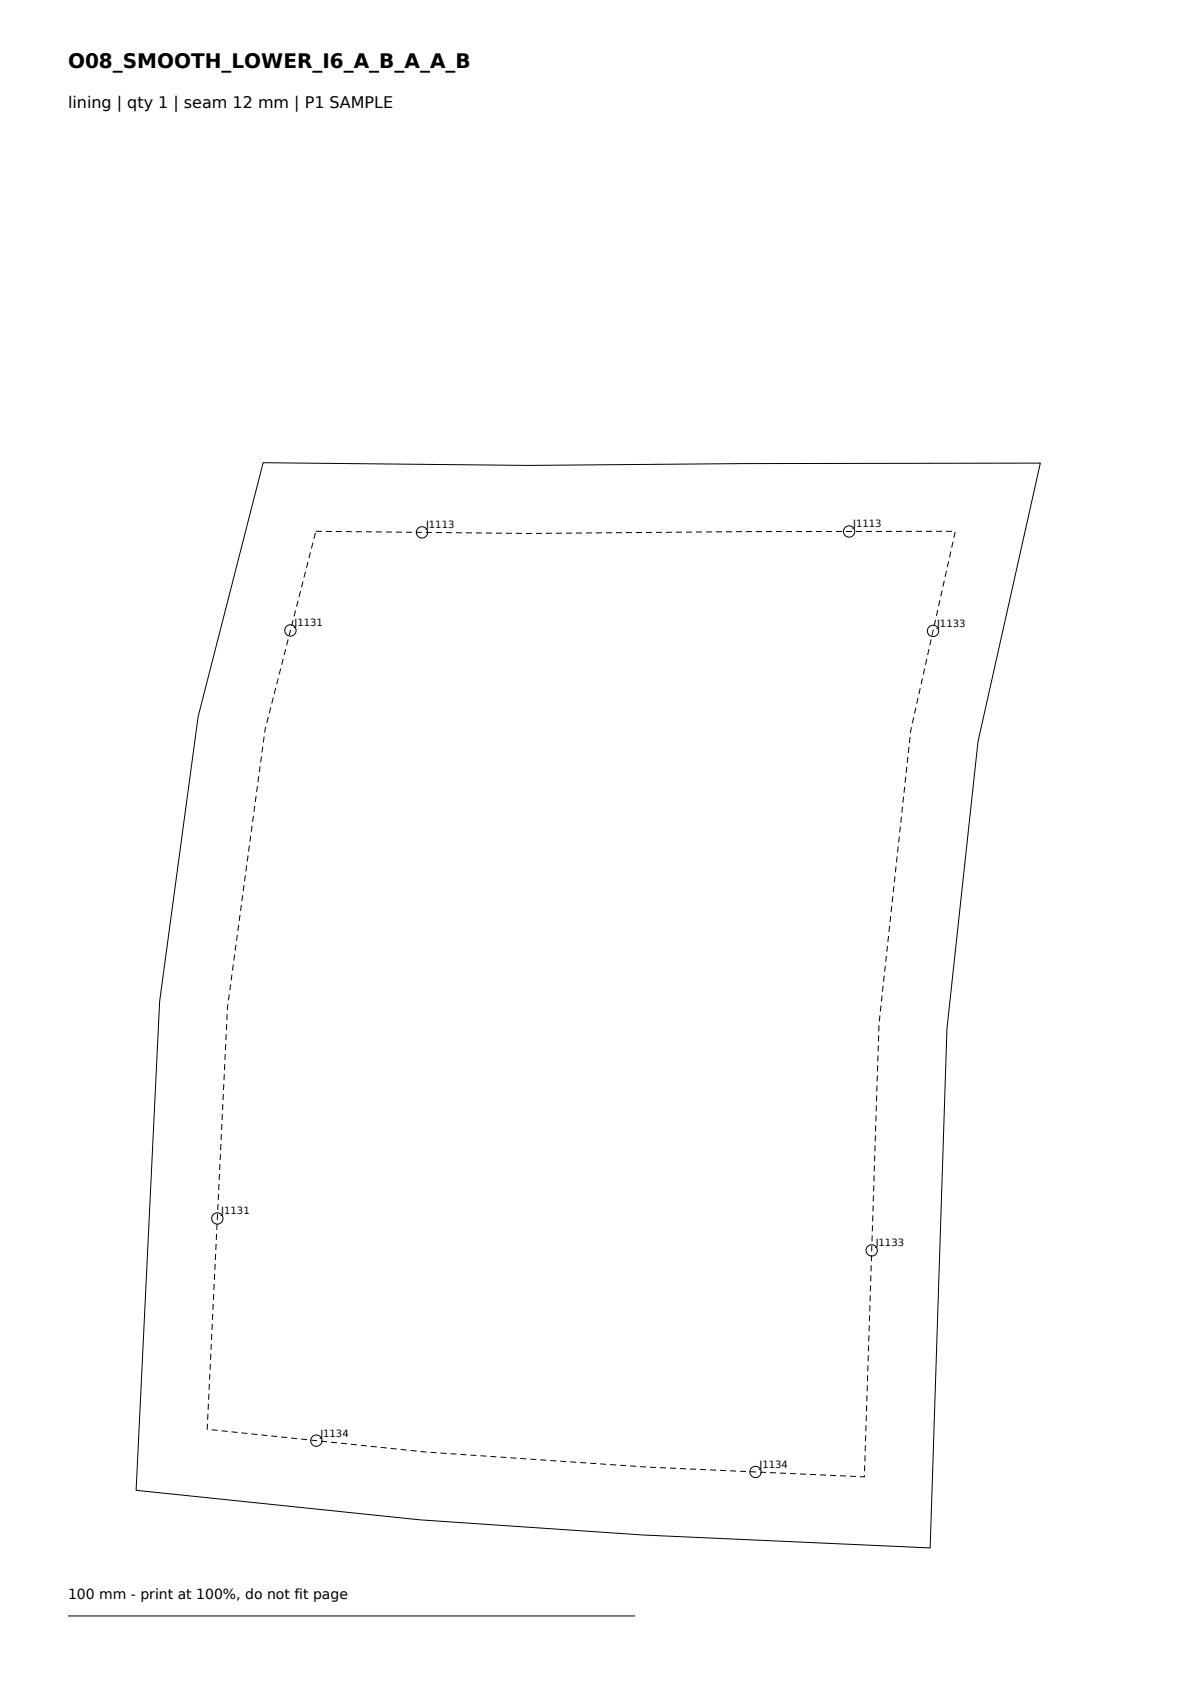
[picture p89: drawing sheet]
<svg xmlns="http://www.w3.org/2000/svg" width="210mm" height="297mm" viewBox="0 0 210 297" stroke-linecap="round" stroke-linejoin="round" font-family="sans-serif">
<defs><g id="words">
<text font-size="3.5" x="12" y="12">O08_SMOOTH_LOWER_I6_A_B_A_A_B</text>
<text font-size="2.8" x="12" y="19">lining | qty 1 | seam 12 mm | P1 SAMPLE</text>
<text font-size="2.5" x="12" y="282">100 mm - print at 100%, do not fit page</text>
<g font-size="1.8">
<text x="75.1" y="93.2">J1113</text>
<text x="150.4" y="93">J1113</text>
<text x="51.9" y="110.5">J1131</text>
<text x="165.2" y="110.6">J1133</text>
<text x="39" y="214.2">J1131</text>
<text x="154.4" y="219.8">J1133</text>
<text x="56.5" y="253.4">J1134</text>
<text x="133.9" y="258.9">J1134</text>
</g>
</g></defs>
<g fill="none" stroke="#000" stroke-width=".18">
<path d="M46.4 81.6l46.7 .5 37.8-.3 52.5-.1-11 49.1-5.4 50.6-3 91.6-50.7-2.3-39.3-2.7-50-5.2 4.1-86.2 6.8-50.2zM12 285h100"/>
<circle cx="74.4" cy="93.9" r="1"/>
<circle cx="149.7" cy="93.7" r="1"/>
<circle cx="51.2" cy="111.2" r="1"/>
<circle cx="164.5" cy="111.3" r="1"/>
<circle cx="38.3" cy="214.9" r="1"/>
<circle cx="153.7" cy="220.5" r="1"/>
<circle cx="55.8" cy="254.1" r="1"/>
<circle cx="133.2" cy="259.6" r="1"/>
</g>
<path d="M55.7 93.7l37.4 .4 37.9-.3 37.4-.1-7.8 35.1-5.6 51.8-2.6 79.9-38.4-1.8-39-2.6-38.5-4 3.6-74.4 6.6-49z" fill="none" stroke="#000" stroke-width=".18" stroke-dasharray="1.1 .7" stroke-linecap="butt"/>
<use href="#words"/>
</svg>
